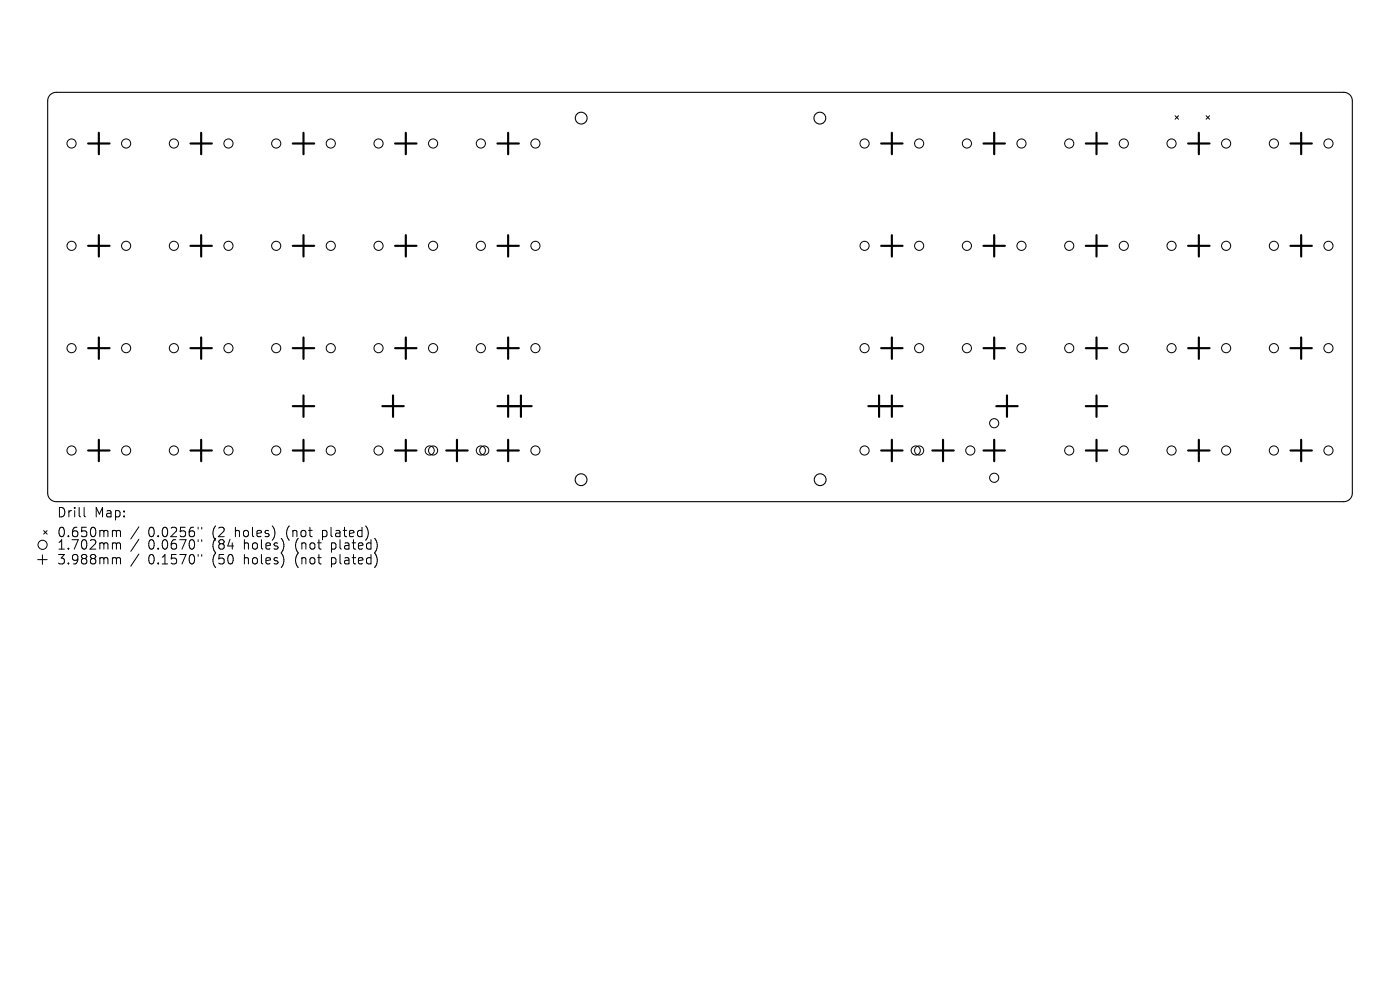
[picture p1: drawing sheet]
<svg xmlns="http://www.w3.org/2000/svg" width="297mm" height="210mm" viewBox="0 0 297 210" stroke-linecap="round" stroke-linejoin="round" font-family="sans-serif">
<defs><g id="words">
<g font-size="2.8">
<text x="12" y="110">Drill</text>
<text x="20" y="110">Map:</text>
<text x="12" y="114.2">0.650mm</text>
<text x="12" y="116.9">1.702mm</text>
<text x="31.4" y="114.2">0.0256&quot;</text>
<text x="31.4" y="116.9">0.0670&quot;</text>
<text x="45.2" y="114.2">(2</text>
<text x="45.2" y="116.9">(84</text>
<text x="50.1" y="114.2">holes)</text>
<text x="52" y="116.9">holes)</text>
<text x="61.2" y="114.2">(not</text>
<text x="63.1" y="116.9">(not</text>
<text x="69" y="114.2">plated)</text>
<text x="70.9" y="116.9">plated)</text>
<text x="12" y="120">3.988mm</text>
<text x="31.4" y="120">0.1570&quot;</text>
<text x="45.2" y="120">(50</text>
<text x="52" y="120">holes)</text>
<text x="63.1" y="120">(not</text>
<text x="70.9" y="120">plated)</text>
</g>
</g></defs>
<g fill="none" stroke="#000" stroke-width=".23">
<path d="M10.6 20.1l.7-.4 .6-.1h273.2a1.81 1.81 0 0 1 1.8 1.8v83.2a1.81 1.81 0 0 1-1.8 1.8h-273.2a1.81 1.81 0 0 1-1.8-1.8v-83.2l.2-.8z"/>
<circle cx="123.3" cy="25.1" r="1.25"/>
<circle cx="173.9" cy="25.1" r="1.25"/>
<circle cx="123.3" cy="101.8" r="1.25"/>
<circle cx="174" cy="101.8" r="1.25"/>
</g>
<g fill="none" stroke="#000" stroke-width=".21">
<path d="M249.3 24.6l.7 .7M250 24.6l-.7 .7M255.9 24.6l.7 .7M256.6 24.6l-.7 .7M8 118.7h2M9 117.7v2M9.3 112.6l.7 .7M10 112.6l-.7 .7M17.8 107.6v1.8l.3 .2M24.1 112.5h.3l.3 .3M24.1 115.2h.3l.3 .2M24.1 118.3l.5 .1 .1 .2"/>
<path d="M24.7 112.8l.3-.3 .5 .1 .1 1.2M24.7 112.8v1M24.7 115.4v1.1M24.7 118.6v1M24.7 115.4l.3-.2h.5l.1 1.3M24.7 118.6l.3-.3 .5 .1 .1 1.2M29.5 111.8l-1.7 2.5M29.5 114.4l-1.7 2.6M29.5 117.5l-1.7 2.6M42 111.8v.4M42 114.5v.4M42 117.6v.4"/>
<path d="M42.8 111.8v.4M42.8 114.5v.4M42.8 117.6v.4"/>
<circle cx="15.2" cy="30.4" r=".97"/>
<circle cx="26.8" cy="30.4" r=".97"/>
<circle cx="36.9" cy="30.4" r=".97"/>
<circle cx="48.5" cy="30.4" r=".97"/>
<circle cx="58.6" cy="30.4" r=".97"/>
<circle cx="70.2" cy="30.4" r=".97"/>
<circle cx="80.3" cy="30.4" r=".97"/>
<circle cx="91.9" cy="30.4" r=".97"/>
<circle cx="102" cy="30.4" r=".97"/>
<circle cx="113.6" cy="30.4" r=".97"/>
<circle cx="183.4" cy="30.4" r=".97"/>
<circle cx="195" cy="30.4" r=".97"/>
<circle cx="205.1" cy="30.4" r=".97"/>
<circle cx="216.7" cy="30.4" r=".97"/>
<circle cx="226.8" cy="30.4" r=".97"/>
<circle cx="238.4" cy="30.4" r=".97"/>
<circle cx="248.5" cy="30.4" r=".97"/>
<circle cx="260.1" cy="30.4" r=".97"/>
<circle cx="270.2" cy="30.4" r=".97"/>
<circle cx="281.8" cy="30.4" r=".97"/>
<circle cx="15.2" cy="52.1" r=".97"/>
<circle cx="26.8" cy="52.1" r=".97"/>
<circle cx="36.9" cy="52.1" r=".97"/>
<circle cx="48.5" cy="52.1" r=".97"/>
<circle cx="58.6" cy="52.1" r=".97"/>
<circle cx="70.2" cy="52.1" r=".97"/>
<circle cx="80.3" cy="52.1" r=".97"/>
<circle cx="91.9" cy="52.1" r=".97"/>
<circle cx="102" cy="52.1" r=".97"/>
<circle cx="113.6" cy="52.1" r=".97"/>
<circle cx="183.4" cy="52.1" r=".97"/>
<circle cx="195" cy="52.1" r=".97"/>
<circle cx="205.1" cy="52.1" r=".97"/>
<circle cx="216.7" cy="52.1" r=".97"/>
<circle cx="226.8" cy="52.1" r=".97"/>
<circle cx="238.4" cy="52.1" r=".97"/>
<circle cx="248.5" cy="52.1" r=".97"/>
<circle cx="260.1" cy="52.1" r=".97"/>
<circle cx="270.2" cy="52.1" r=".97"/>
<circle cx="281.8" cy="52.1" r=".97"/>
<circle cx="15.2" cy="73.9" r=".97"/>
<circle cx="26.8" cy="73.9" r=".97"/>
<circle cx="36.9" cy="73.9" r=".97"/>
<circle cx="48.5" cy="73.9" r=".97"/>
<circle cx="58.6" cy="73.9" r=".97"/>
<circle cx="70.2" cy="73.9" r=".97"/>
<circle cx="80.3" cy="73.9" r=".97"/>
<circle cx="91.9" cy="73.9" r=".97"/>
<circle cx="102" cy="73.9" r=".97"/>
<circle cx="113.6" cy="73.9" r=".97"/>
<circle cx="183.4" cy="73.9" r=".97"/>
<circle cx="195" cy="73.9" r=".97"/>
<circle cx="205.1" cy="73.9" r=".97"/>
<circle cx="216.7" cy="73.9" r=".97"/>
<circle cx="226.8" cy="73.9" r=".97"/>
<circle cx="238.4" cy="73.9" r=".97"/>
<circle cx="248.5" cy="73.9" r=".97"/>
<circle cx="260.1" cy="73.9" r=".97"/>
<circle cx="270.2" cy="73.9" r=".97"/>
<circle cx="281.8" cy="73.9" r=".97"/>
<circle cx="15.2" cy="95.6" r=".97"/>
<circle cx="26.8" cy="95.6" r=".97"/>
<circle cx="36.9" cy="95.6" r=".97"/>
<circle cx="48.5" cy="95.6" r=".97"/>
<circle cx="58.6" cy="95.6" r=".97"/>
<circle cx="70.2" cy="95.6" r=".97"/>
<circle cx="80.3" cy="95.6" r=".97"/>
<circle cx="91.2" cy="95.6" r=".97"/>
<circle cx="91.9" cy="95.6" r=".97"/>
<circle cx="102" cy="95.6" r=".97"/>
<circle cx="102.7" cy="95.6" r=".97"/>
<circle cx="113.6" cy="95.6" r=".97"/>
<circle cx="183.4" cy="95.6" r=".97"/>
<circle cx="194.3" cy="95.6" r=".97"/>
<circle cx="195" cy="95.6" r=".97"/>
<circle cx="205.8" cy="95.6" r=".97"/>
<circle cx="210.9" cy="89.8" r=".97"/>
<circle cx="226.8" cy="95.6" r=".97"/>
<circle cx="238.4" cy="95.6" r=".97"/>
<circle cx="248.5" cy="95.6" r=".97"/>
<circle cx="260.1" cy="95.6" r=".97"/>
<circle cx="270.2" cy="95.6" r=".97"/>
<circle cx="281.8" cy="95.6" r=".97"/>
<circle cx="9" cy="115.6" r=".97"/>
<circle cx="210.9" cy="101.4" r=".97"/>
</g>
<g fill="none" stroke="#000" stroke-width=".45">
<path d="M18.7 30.4h4.5M21 28.2v4.5M40.4 30.4h4.5M42.7 28.2v4.5M62.1 30.4h4.6M64.4 28.2v4.5M83.8 30.4h4.6M86.1 28.2v4.5M105.5 30.4h4.6M107.8 28.2v4.5M186.9 30.4h4.6M189.2 28.2v4.5"/>
<path d="M208.6 30.4h4.6M210.9 28.2v4.5M230.3 30.4h4.6M232.6 28.2v4.5M252.1 30.4h4.5M254.3 28.2v4.5M273.8 30.4h4.5M276 28.2v4.5M18.7 52.1h4.5M21 49.9v4.5M40.4 52.1h4.5M42.7 49.9v4.5"/>
<path d="M62.1 52.1h4.6M64.4 49.9v4.5M83.8 52.1h4.6M86.1 49.9v4.5M105.5 52.1h4.6M107.8 49.9v4.5M186.9 52.1h4.6M189.2 49.9v4.5M208.6 52.1h4.6M210.9 49.9v4.5M230.3 52.1h4.6M232.6 49.9v4.5"/>
<path d="M252.1 52.1h4.5M254.3 49.9v4.5M273.8 52.1h4.5M276 49.9v4.5M18.7 73.9h4.5M21 71.6v4.5M40.4 73.9h4.5M42.7 71.6v4.5M62.1 73.9h4.6M64.4 71.6v4.5M83.8 73.9h4.6M86.1 71.6v4.5"/>
<path d="M105.5 73.9h4.6M107.8 71.6v4.5M186.9 73.9h4.6M189.2 71.6v4.5M208.6 73.9h4.6M210.9 71.6v4.5M230.3 73.9h4.6M232.6 71.6v4.5M252.1 73.9h4.5M254.3 71.6v4.5M273.8 73.9h4.5M276 71.6v4.5"/>
<path d="M18.7 95.6h4.5M21 93.3v4.5M40.4 95.6h4.5M42.7 93.3v4.5M62.1 95.6h4.6M62.1 86.2h4.6M64.4 83.9v4.5M64.4 93.3v4.5M81.1 86.2h4.5M83.4 83.9v4.5M83.8 95.6h4.6M86.1 93.3v4.5"/>
<path d="M94.7 95.6h4.5M96.9 93.3v4.5M105.5 95.6h4.6M105.5 86.2h7.3M107.8 83.9v4.5M107.8 93.3v4.5M110.5 83.9v4.5M184.2 86.2h7.3M186.5 83.9v4.5M186.9 95.6h4.6M189.2 83.9v4.5M189.2 93.3v4.5"/>
<path d="M197.8 95.6h4.5M200.1 93.3v4.5M208.6 95.6h4.6M210.9 93.3v4.5M211.4 86.2h4.5M213.6 83.9v4.5M230.3 95.6h4.6M230.3 86.2h4.6M232.6 83.9v4.5M232.6 93.3v4.5M252.1 95.6h4.5M254.3 93.3v4.5"/>
<path d="M273.8 95.6h4.5M276 93.3v4.5"/>
</g>
<use href="#words"/>
</svg>
